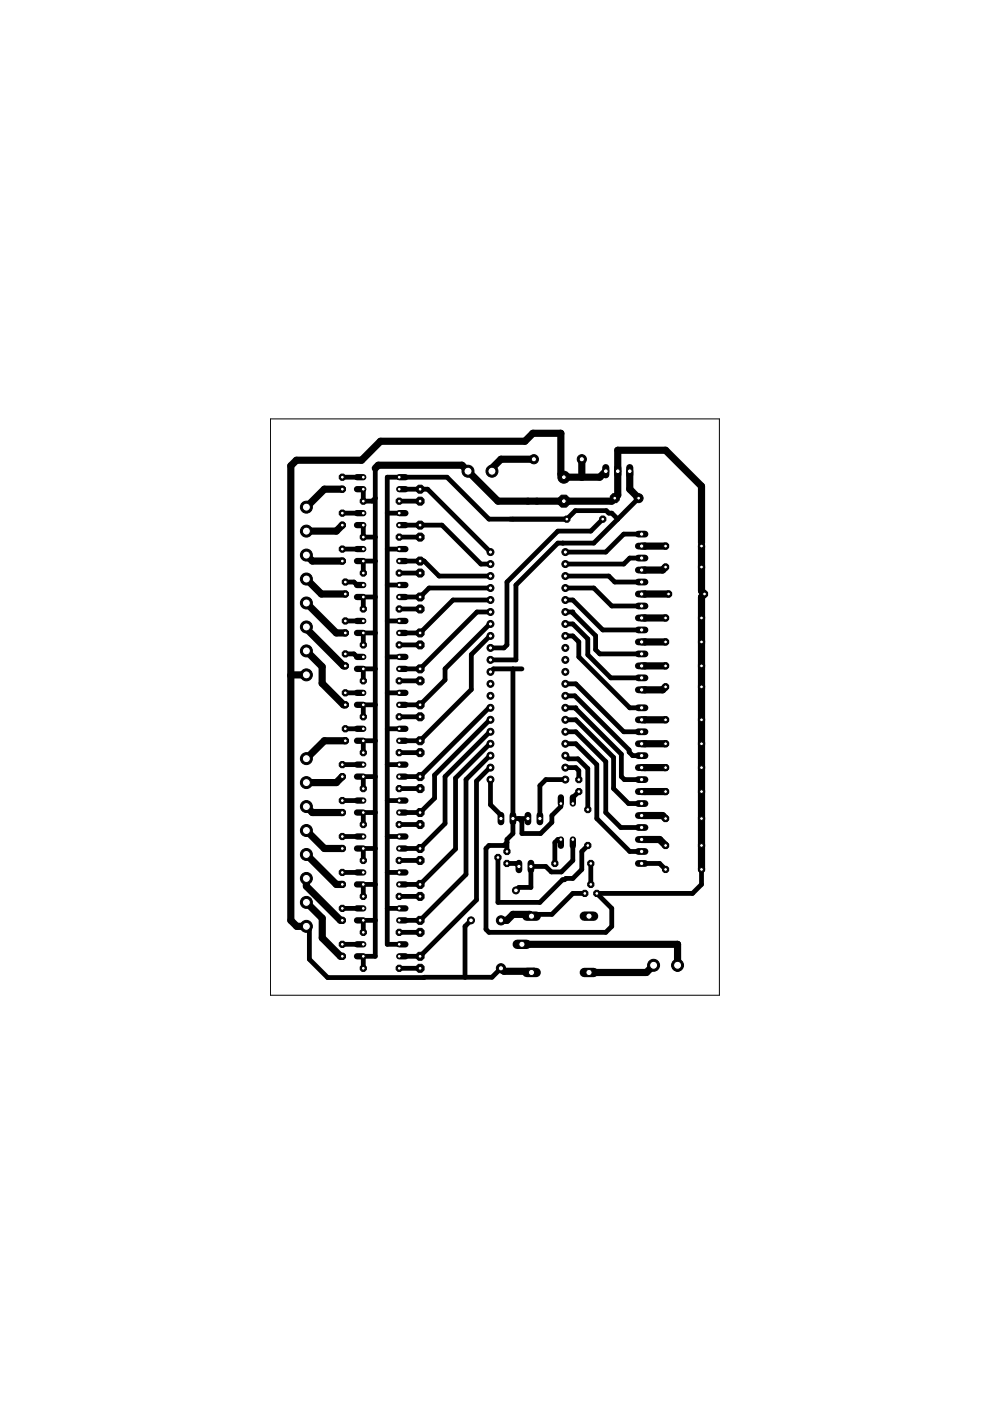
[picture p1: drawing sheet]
<svg xmlns="http://www.w3.org/2000/svg" width="210mm" height="297mm" viewBox="0 0 210 297" stroke-linecap="round" stroke-linejoin="round" font-family="sans-serif">
<g fill="none" stroke="#000" stroke-width="1">
<path d="M79.6 99.3v103.5h-2.6v2.5M72.6 101.2h4.4M72.6 108.8h4.4M72.6 116.4h4.4M77 103.7v2.6h1.9l.7-.7M77 111.3v2.6h2.6M79.6 119h-2.6v2.5M82.1 108.8h2.5M82.1 116.4h2.5M84.6 106.3h4.5M84.6 113.9h4.5M84.6 119h5.3l3.2 3.1h10.9"/>
<path d="M84.6 103.7h6.1l13.3 13.4M84.6 111.3h9.1l8.3 8.3h2M119.3 115.1v.1M127.8 110.1l-2.5 2.5h-7l-10.8 10.8v13.3l-.7 .7h-2.8M131 110.1l-1.3-1.3h-.6l-.6-.5h-6.5l-1.8 1.8h-16.5l-8.9-8.9h-12.7v99h3.2M131 110.1l-5.1 5h-7.6l-8.9 8.9v15.9h-5.4M135.4 105.6l-4.4 4.5M136 118.3h-2.5l-1.3 1.3h-12.3M136 113.2h-3.8l-3.8 3.9h-8.5M148.7 115.1v.7M73.2 138.6h1.9l.6 .7h1.3M73.2 131.7h3.8"/>
<path d="M73.2 123.4h1.9l.6 .6h1.3M79.6 126.6h-2.6v2.5M79.6 134.2h-2.6v2.5M82.1 139.3h2.5M82.1 131.7h2.5M82.1 124h2.5M84.6 121.5h4.5M84.6 129.1h4.5M84.6 136.7h4.5M104 124.7h-13l-1.9 1.9h-4.5M104 127.2h-7.9l-7 7h-4.5M104 129.8h-2.9l-12 12h-4.5"/>
<path d="M104 132.3l-9.6 9.5v2.3l-5.3 5.3h-4.5M104 134.8l-4.1 4v7.4l-10.8 10.9h-4.5M119.9 129.8h1.6v.2l4.8 4.8v3l.9 .8h8.8M119.9 122.1h9.2l1.2 1.3h5.7M119.9 124.7h6l3.8 3.8h6.3M119.9 127.2h1.6l6.3 6.4h8.2M119.9 132.3h1.6l3.1 3.2v3.3l4.9 4.9h7.2M119.9 134.8h1.6l1.2 1.3v3.2l10.8 10.8h2.5M73.2 146.9h3.8M73.2 154.5h3.8M79.6 141.8h-2.6v2.6M79.6 149.4h-2.6v2.6"/>
<path d="M79.6 157.1h-2.6v2.5M82.1 146.9h2.5M82.1 154.5h2.5M84.6 144.4h4.5M84.6 152h4.5M84.6 159.6h4.5M104 150.1h-.3l-14.6 14.6h-4.5M104 152.6l-11.9 11.7v4.9l-3 3.1h-4.5M104 155.2l-9.6 9.5v9.9l-5.3 5.3h-4.5M104 157.7l-7.4 7.3v15l-7.5 7.5h-4.5M108.8 141.8v34.9l-1.3 1.3v2.5M110.7 141.8h-6.1l-.6 .7"/>
<path d="M119.9 150.1h2.2v.2l9.6 9.6v4.8l.7 .6h3.6M119.9 152.6h2.2l8 8v6.6l3.2 3.2h3.4M119.9 155.2h2.2l6.3 6.3v10.8l3.2 3.2h4.4M119.9 145h2.2l10.1 10.2h3.8M119.9 157.7h2.2l4.4 4.4v11.4l7 7h2.5M119.9 147.5h2l11.5 11.5v.4l.7 .8h1.9M72.6 162.1h4.4M72.6 169.7h4.4M72.6 177.4h4.4M79.6 164.7h-2.6v2.5M79.6 172.3h-2.6v2.5M79.6 179.9h-2.6v2.5"/>
<path d="M82.1 162.1h2.5M82.1 169.7h2.5M82.1 177.4h2.5M84.6 167.2h4.5M84.6 174.8h4.5M104 162.8l-3 2.8v25.2l-11.9 12h-4.5M104 160.2l-5.2 5.1v20.1l-9.7 9.7h-4.5M104 165.3v5.3l2.2 2.2v.7M107.5 178.6l-.7 .7h-3.1l-.7 .6v17.1l.7 .7h24.7l1.3-1.3v-3.8l-3.2-3.2h20.3l1.9-1.9v-3.2M108.8 173.5h3.1M118.9 169.1v1.9l-1.9 1.9v1.4l-2.4 2.4h-3.9v-2.5l-.7-.7M118.9 179.3v-1.3h-.6l-.7 .6v4.5"/>
<path d="M119.9 162.8h2.2l.6 .6v1.9M119.9 160.2l.6 .7h2l2.1 2.1v8.6M119.9 165.3h-4.2l-1.2 1.3v6.9M121.5 178v4.4l-2.5 2.5h-2.1l-1.2-1.2h-3.1v4.5h-2.6l-.6 .6M122.7 167.8l-1.2 1.3v1.3M124.6 179.3l-1.2 1.2v3.8l-1.9 1.9h-1.5l-.3 .3h-.4l-4.8 4.8h-8.9v-9.5M65 196.4l.6 .6v6.4l3.9 3.9 34.8-.1 1.9-1.9M72.6 185h4.4M72.6 192.6h4.4M79.6 187.5h-2.6v2.6M79.6 195.1h-2.6v2.6M82.1 185h2.5"/>
<path d="M82.1 192.6h2.5M84.6 197.7h4.5M84.6 182.4h4.5M84.6 190.1h4.5M99.9 195.1l-1.3 1.3v10.8M107.5 183.1h1.9l.6 .6M124 189.4h-2.5l-4.5 4.5h-3.9l-.4 .3M125.3 183.1v4.4M136 183.1h3.8l1.3 1.2M72.6 200.2h4.4M84.6 205.3h4.5M143.7 204.7v.6"/>
</g>
<g fill="none" stroke="#000" stroke-width="1.5">
<path d="M79.6 99.3l.6-.7h17.8l7.6 7.7h24.1l1.3-1.3v-9.5h10.1l7.6 7.6v12M113.2 97.4h-7l-1.9 1.9v.6M123.4 97.4v3.8M128.4 99.9l-1.2 1.3h-7.7l-.6-.7v-8.6h-5.9l-1.7 1.7h-30.6l-4 4h-13.9l-1.1 1.2v96.3l1.2 1.3h2.1M133.5 99.9v3.8l1.9 1.9M65 117.7l1.2 1.3h6.4M72.6 103.7h-3.8l-3.8 3.8M72.6 111.3l-1.3 1.3h-6.3M136 115.8h5.1M148.7 115.8v9.5l.7 .6-.7 .7v57.7M65 138l3.3 3.4v3.5l4.5 4.5h.4M65 122.8l3.1 3.1h5.1"/>
<path d="M65 127.8l6.3 6.4h1.9M65 132.9v.4l7.8 7.9h.4M136 125.9h5.8M136 131h5.1M136 136.1h5.1M141.1 120.2l-.6 .7h-4.5M65 143.1h-3.2l-.1 .1M73.2 157.1h-4.4l-3.8 3.7M136 141.2h5.1M136 152.6h5.1M136 157.7h5.1M141.1 145.6l-.6 .7h-4.5"/>
<path d="M65 171l1.2 1.3h6.4M65 176.1l3.8 3.8h3.8M72.6 164.7l-1.3 1.2h-6.3M136 162.8h5.1M136 167.8h5.1M136 172.9h4.5l.6 .6M136 178h3.8l1.3 1.3M65 191.3l3.3 3.4v4.2l3.9 3.9h.4M65 181.2l6.3 6.3h1.3M65 186.2v1.7l7.2 7.2h.4M112.7 194.2l-.4-.3h-3.5l-1.3 1.2h-1.3M106.2 205.3l.6 .6h6.4l-.3 .3h-.2"/>
<path d="M110.7 200.2h33v5.1M138.6 204.7l-1.5 1.5h-12.2"/>
</g>
<circle cx="104" cy="117.1" r=".74" fill="#000" stroke="#000" stroke-width=".21"/>
<circle cx="104" cy="117.1" r=".44" fill="#fff" stroke="#000" stroke-width=".21"/>
<circle cx="104" cy="119.6" r=".74" fill="#000" stroke="#000" stroke-width=".21"/>
<circle cx="104" cy="119.6" r=".44" fill="#fff" stroke="#000" stroke-width=".21"/>
<circle cx="104" cy="122.1" r=".74" fill="#000" stroke="#000" stroke-width=".21"/>
<circle cx="104" cy="122.1" r=".44" fill="#fff" stroke="#000" stroke-width=".21"/>
<circle cx="104" cy="124.7" r=".74" fill="#000" stroke="#000" stroke-width=".21"/>
<circle cx="104" cy="124.7" r=".44" fill="#fff" stroke="#000" stroke-width=".21"/>
<circle cx="104" cy="127.2" r=".74" fill="#000" stroke="#000" stroke-width=".21"/>
<circle cx="104" cy="127.2" r=".44" fill="#fff" stroke="#000" stroke-width=".21"/>
<circle cx="104" cy="129.8" r=".74" fill="#000" stroke="#000" stroke-width=".21"/>
<circle cx="104" cy="129.8" r=".44" fill="#fff" stroke="#000" stroke-width=".21"/>
<circle cx="104" cy="132.3" r=".74" fill="#000" stroke="#000" stroke-width=".21"/>
<circle cx="104" cy="132.3" r=".44" fill="#fff" stroke="#000" stroke-width=".21"/>
<circle cx="104" cy="134.8" r=".74" fill="#000" stroke="#000" stroke-width=".21"/>
<circle cx="104" cy="134.8" r=".44" fill="#fff" stroke="#000" stroke-width=".21"/>
<circle cx="104" cy="137.4" r=".74" fill="#000" stroke="#000" stroke-width=".21"/>
<circle cx="104" cy="137.4" r=".44" fill="#fff" stroke="#000" stroke-width=".21"/>
<circle cx="104" cy="139.9" r=".74" fill="#000" stroke="#000" stroke-width=".21"/>
<circle cx="104" cy="139.9" r=".44" fill="#fff" stroke="#000" stroke-width=".21"/>
<circle cx="104" cy="142.5" r=".74" fill="#000" stroke="#000" stroke-width=".21"/>
<circle cx="104" cy="142.5" r=".44" fill="#fff" stroke="#000" stroke-width=".21"/>
<circle cx="104" cy="145" r=".74" fill="#000" stroke="#000" stroke-width=".21"/>
<circle cx="104" cy="145" r=".44" fill="#fff" stroke="#000" stroke-width=".21"/>
<circle cx="104" cy="147.5" r=".74" fill="#000" stroke="#000" stroke-width=".21"/>
<circle cx="104" cy="147.5" r=".44" fill="#fff" stroke="#000" stroke-width=".21"/>
<circle cx="104" cy="150.1" r=".74" fill="#000" stroke="#000" stroke-width=".21"/>
<circle cx="104" cy="150.1" r=".44" fill="#fff" stroke="#000" stroke-width=".21"/>
<circle cx="104" cy="152.6" r=".74" fill="#000" stroke="#000" stroke-width=".21"/>
<circle cx="104" cy="152.6" r=".44" fill="#fff" stroke="#000" stroke-width=".21"/>
<circle cx="104" cy="155.2" r=".74" fill="#000" stroke="#000" stroke-width=".21"/>
<circle cx="104" cy="155.2" r=".44" fill="#fff" stroke="#000" stroke-width=".21"/>
<circle cx="104" cy="157.7" r=".74" fill="#000" stroke="#000" stroke-width=".21"/>
<circle cx="104" cy="157.7" r=".44" fill="#fff" stroke="#000" stroke-width=".21"/>
<circle cx="104" cy="160.2" r=".74" fill="#000" stroke="#000" stroke-width=".21"/>
<circle cx="104" cy="160.2" r=".44" fill="#fff" stroke="#000" stroke-width=".21"/>
<circle cx="104" cy="162.8" r=".74" fill="#000" stroke="#000" stroke-width=".21"/>
<circle cx="104" cy="162.8" r=".44" fill="#fff" stroke="#000" stroke-width=".21"/>
<circle cx="104" cy="165.3" r=".74" fill="#000" stroke="#000" stroke-width=".21"/>
<circle cx="104" cy="165.3" r=".44" fill="#fff" stroke="#000" stroke-width=".21"/>
<circle cx="119.9" cy="165.3" r=".74" fill="#000" stroke="#000" stroke-width=".21"/>
<circle cx="119.9" cy="165.3" r=".44" fill="#fff" stroke="#000" stroke-width=".21"/>
<circle cx="119.9" cy="162.8" r=".74" fill="#000" stroke="#000" stroke-width=".21"/>
<circle cx="119.9" cy="162.8" r=".44" fill="#fff" stroke="#000" stroke-width=".21"/>
<circle cx="119.9" cy="160.2" r=".74" fill="#000" stroke="#000" stroke-width=".21"/>
<circle cx="119.9" cy="160.2" r=".44" fill="#fff" stroke="#000" stroke-width=".21"/>
<circle cx="119.9" cy="157.7" r=".74" fill="#000" stroke="#000" stroke-width=".21"/>
<circle cx="119.9" cy="157.7" r=".44" fill="#fff" stroke="#000" stroke-width=".21"/>
<circle cx="119.9" cy="155.2" r=".74" fill="#000" stroke="#000" stroke-width=".21"/>
<circle cx="119.9" cy="155.2" r=".44" fill="#fff" stroke="#000" stroke-width=".21"/>
<circle cx="119.9" cy="152.6" r=".74" fill="#000" stroke="#000" stroke-width=".21"/>
<circle cx="119.9" cy="152.6" r=".44" fill="#fff" stroke="#000" stroke-width=".21"/>
<circle cx="119.9" cy="150.1" r=".74" fill="#000" stroke="#000" stroke-width=".21"/>
<circle cx="119.9" cy="150.1" r=".44" fill="#fff" stroke="#000" stroke-width=".21"/>
<circle cx="119.9" cy="147.5" r=".74" fill="#000" stroke="#000" stroke-width=".21"/>
<circle cx="119.9" cy="147.5" r=".44" fill="#fff" stroke="#000" stroke-width=".21"/>
<circle cx="119.9" cy="145" r=".74" fill="#000" stroke="#000" stroke-width=".21"/>
<circle cx="119.9" cy="145" r=".44" fill="#fff" stroke="#000" stroke-width=".21"/>
<circle cx="119.9" cy="142.5" r=".74" fill="#000" stroke="#000" stroke-width=".21"/>
<circle cx="119.9" cy="142.5" r=".44" fill="#fff" stroke="#000" stroke-width=".21"/>
<circle cx="119.9" cy="139.9" r=".74" fill="#000" stroke="#000" stroke-width=".21"/>
<circle cx="119.9" cy="139.9" r=".44" fill="#fff" stroke="#000" stroke-width=".21"/>
<circle cx="119.9" cy="137.4" r=".74" fill="#000" stroke="#000" stroke-width=".21"/>
<circle cx="119.9" cy="137.4" r=".44" fill="#fff" stroke="#000" stroke-width=".21"/>
<circle cx="119.9" cy="134.8" r=".74" fill="#000" stroke="#000" stroke-width=".21"/>
<circle cx="119.9" cy="134.8" r=".44" fill="#fff" stroke="#000" stroke-width=".21"/>
<circle cx="119.9" cy="132.3" r=".74" fill="#000" stroke="#000" stroke-width=".21"/>
<circle cx="119.9" cy="132.3" r=".44" fill="#fff" stroke="#000" stroke-width=".21"/>
<circle cx="119.9" cy="129.8" r=".74" fill="#000" stroke="#000" stroke-width=".21"/>
<circle cx="119.9" cy="129.8" r=".44" fill="#fff" stroke="#000" stroke-width=".21"/>
<circle cx="119.9" cy="127.2" r=".74" fill="#000" stroke="#000" stroke-width=".21"/>
<circle cx="119.9" cy="127.2" r=".44" fill="#fff" stroke="#000" stroke-width=".21"/>
<circle cx="119.9" cy="124.7" r=".74" fill="#000" stroke="#000" stroke-width=".21"/>
<circle cx="119.9" cy="124.7" r=".44" fill="#fff" stroke="#000" stroke-width=".21"/>
<circle cx="119.9" cy="122.1" r=".74" fill="#000" stroke="#000" stroke-width=".21"/>
<circle cx="119.9" cy="122.1" r=".44" fill="#fff" stroke="#000" stroke-width=".21"/>
<circle cx="119.9" cy="119.6" r=".74" fill="#000" stroke="#000" stroke-width=".21"/>
<circle cx="119.9" cy="119.6" r=".44" fill="#fff" stroke="#000" stroke-width=".21"/>
<circle cx="119.9" cy="117.1" r=".74" fill="#000" stroke="#000" stroke-width=".21"/>
<circle cx="119.9" cy="117.1" r=".44" fill="#fff" stroke="#000" stroke-width=".21"/>
<path d="M75.7 101.2h1.3" fill="none" stroke="#000" stroke-width="1.3"/>
<circle cx="77" cy="101.2" r=".4" fill="#fff" stroke="#000" stroke-width=".21"/>
<path d="M75.7 103.7h1.3" fill="none" stroke="#000" stroke-width="1.3"/>
<circle cx="77" cy="103.7" r=".4" fill="#fff" stroke="#000" stroke-width=".21"/>
<path d="M84.6 103.7h1.4" fill="none" stroke="#000" stroke-width="1.3"/>
<circle cx="84.6" cy="103.7" r=".4" fill="#fff" stroke="#000" stroke-width=".21"/>
<path d="M84.6 101.2h1.4" fill="none" stroke="#000" stroke-width="1.3"/>
<circle cx="84.6" cy="101.2" r=".4" fill="#fff" stroke="#000" stroke-width=".21"/>
<circle cx="99.2" cy="99.9" r="1.27" fill="#000" stroke="#000" stroke-width=".21"/>
<circle cx="99.2" cy="99.9" r=".85" fill="#fff" stroke="#000" stroke-width=".21"/>
<circle cx="104.3" cy="99.9" r="1.27" fill="#000" stroke="#000" stroke-width=".21"/>
<circle cx="104.3" cy="99.9" r=".85" fill="#fff" stroke="#000" stroke-width=".21"/>
<circle cx="72.6" cy="103.7" r=".71" fill="#000" stroke="#000" stroke-width=".21"/>
<circle cx="72.6" cy="103.7" r=".4" fill="#fff" stroke="#000" stroke-width=".21"/>
<circle cx="72.6" cy="101.2" r=".71" fill="#000" stroke="#000" stroke-width=".21"/>
<circle cx="72.6" cy="101.2" r=".4" fill="#fff" stroke="#000" stroke-width=".21"/>
<circle cx="77" cy="106.3" r=".71" fill="#000" stroke="#000" stroke-width=".21"/>
<circle cx="77" cy="106.3" r=".4" fill="#fff" stroke="#000" stroke-width=".21"/>
<circle cx="84.6" cy="106.3" r=".71" fill="#000" stroke="#000" stroke-width=".21"/>
<circle cx="84.6" cy="106.3" r=".4" fill="#fff" stroke="#000" stroke-width=".21"/>
<circle cx="89.1" cy="103.7" r=".92" fill="#000" stroke="#000" stroke-width=".21"/>
<circle cx="89.1" cy="103.7" r=".4" fill="#fff" stroke="#000" stroke-width=".21"/>
<circle cx="89.1" cy="106.3" r=".92" fill="#000" stroke="#000" stroke-width=".21"/>
<circle cx="89.1" cy="106.3" r=".4" fill="#fff" stroke="#000" stroke-width=".21"/>
<path d="M75.7 108.8h1.3" fill="none" stroke="#000" stroke-width="1.3"/>
<circle cx="77" cy="108.8" r=".4" fill="#fff" stroke="#000" stroke-width=".21"/>
<path d="M75.7 111.3h1.3" fill="none" stroke="#000" stroke-width="1.3"/>
<circle cx="77" cy="111.3" r=".4" fill="#fff" stroke="#000" stroke-width=".21"/>
<path d="M84.6 111.3h1.4" fill="none" stroke="#000" stroke-width="1.3"/>
<circle cx="84.6" cy="111.3" r=".4" fill="#fff" stroke="#000" stroke-width=".21"/>
<path d="M84.6 108.8h1.4" fill="none" stroke="#000" stroke-width="1.3"/>
<circle cx="84.6" cy="108.8" r=".4" fill="#fff" stroke="#000" stroke-width=".21"/>
<circle cx="72.6" cy="111.3" r=".71" fill="#000" stroke="#000" stroke-width=".21"/>
<circle cx="72.6" cy="111.3" r=".4" fill="#fff" stroke="#000" stroke-width=".21"/>
<circle cx="72.6" cy="108.8" r=".71" fill="#000" stroke="#000" stroke-width=".21"/>
<circle cx="72.6" cy="108.8" r=".4" fill="#fff" stroke="#000" stroke-width=".21"/>
<circle cx="77" cy="113.9" r=".71" fill="#000" stroke="#000" stroke-width=".21"/>
<circle cx="77" cy="113.9" r=".4" fill="#fff" stroke="#000" stroke-width=".21"/>
<circle cx="84.6" cy="113.9" r=".71" fill="#000" stroke="#000" stroke-width=".21"/>
<circle cx="84.6" cy="113.9" r=".4" fill="#fff" stroke="#000" stroke-width=".21"/>
<circle cx="89.1" cy="111.3" r=".92" fill="#000" stroke="#000" stroke-width=".21"/>
<circle cx="89.1" cy="111.3" r=".4" fill="#fff" stroke="#000" stroke-width=".21"/>
<circle cx="89.1" cy="113.9" r=".92" fill="#000" stroke="#000" stroke-width=".21"/>
<circle cx="89.1" cy="113.9" r=".4" fill="#fff" stroke="#000" stroke-width=".21"/>
<path d="M75.7 116.4h1.3" fill="none" stroke="#000" stroke-width="1.3"/>
<circle cx="77" cy="116.4" r=".4" fill="#fff" stroke="#000" stroke-width=".21"/>
<path d="M75.7 119h1.3" fill="none" stroke="#000" stroke-width="1.3"/>
<circle cx="77" cy="119" r=".4" fill="#fff" stroke="#000" stroke-width=".21"/>
<path d="M84.6 119h1.4" fill="none" stroke="#000" stroke-width="1.3"/>
<circle cx="84.6" cy="119" r=".4" fill="#fff" stroke="#000" stroke-width=".21"/>
<path d="M84.6 116.4h1.4" fill="none" stroke="#000" stroke-width="1.3"/>
<circle cx="84.6" cy="116.4" r=".4" fill="#fff" stroke="#000" stroke-width=".21"/>
<circle cx="72.6" cy="119" r=".71" fill="#000" stroke="#000" stroke-width=".21"/>
<circle cx="72.6" cy="119" r=".4" fill="#fff" stroke="#000" stroke-width=".21"/>
<circle cx="72.6" cy="116.4" r=".71" fill="#000" stroke="#000" stroke-width=".21"/>
<circle cx="72.6" cy="116.4" r=".4" fill="#fff" stroke="#000" stroke-width=".21"/>
<circle cx="77" cy="121.5" r=".71" fill="#000" stroke="#000" stroke-width=".21"/>
<circle cx="77" cy="121.5" r=".4" fill="#fff" stroke="#000" stroke-width=".21"/>
<circle cx="84.6" cy="121.5" r=".71" fill="#000" stroke="#000" stroke-width=".21"/>
<circle cx="84.6" cy="121.5" r=".4" fill="#fff" stroke="#000" stroke-width=".21"/>
<circle cx="89.1" cy="119" r=".92" fill="#000" stroke="#000" stroke-width=".21"/>
<circle cx="89.1" cy="119" r=".4" fill="#fff" stroke="#000" stroke-width=".21"/>
<circle cx="89.1" cy="121.5" r=".92" fill="#000" stroke="#000" stroke-width=".21"/>
<circle cx="89.1" cy="121.5" r=".4" fill="#fff" stroke="#000" stroke-width=".21"/>
<path d="M75.7 124h1.3" fill="none" stroke="#000" stroke-width="1.3"/>
<circle cx="77" cy="124" r=".4" fill="#fff" stroke="#000" stroke-width=".21"/>
<path d="M75.7 126.6h1.3" fill="none" stroke="#000" stroke-width="1.3"/>
<circle cx="77" cy="126.6" r=".4" fill="#fff" stroke="#000" stroke-width=".21"/>
<path d="M84.6 126.6h1.4" fill="none" stroke="#000" stroke-width="1.3"/>
<circle cx="84.6" cy="126.6" r=".4" fill="#fff" stroke="#000" stroke-width=".21"/>
<path d="M84.6 124h1.4" fill="none" stroke="#000" stroke-width="1.3"/>
<circle cx="84.6" cy="124" r=".4" fill="#fff" stroke="#000" stroke-width=".21"/>
<circle cx="73.2" cy="125.9" r=".71" fill="#000" stroke="#000" stroke-width=".21"/>
<circle cx="73.2" cy="125.9" r=".4" fill="#fff" stroke="#000" stroke-width=".21"/>
<circle cx="73.2" cy="123.4" r=".71" fill="#000" stroke="#000" stroke-width=".21"/>
<circle cx="73.2" cy="123.4" r=".4" fill="#fff" stroke="#000" stroke-width=".21"/>
<circle cx="77" cy="129.1" r=".71" fill="#000" stroke="#000" stroke-width=".21"/>
<circle cx="77" cy="129.1" r=".4" fill="#fff" stroke="#000" stroke-width=".21"/>
<circle cx="84.6" cy="129.1" r=".71" fill="#000" stroke="#000" stroke-width=".21"/>
<circle cx="84.6" cy="129.1" r=".4" fill="#fff" stroke="#000" stroke-width=".21"/>
<circle cx="89.1" cy="126.6" r=".92" fill="#000" stroke="#000" stroke-width=".21"/>
<circle cx="89.1" cy="126.6" r=".4" fill="#fff" stroke="#000" stroke-width=".21"/>
<circle cx="89.1" cy="129.1" r=".92" fill="#000" stroke="#000" stroke-width=".21"/>
<circle cx="89.1" cy="129.1" r=".4" fill="#fff" stroke="#000" stroke-width=".21"/>
<path d="M75.7 131.7h1.3" fill="none" stroke="#000" stroke-width="1.3"/>
<circle cx="77" cy="131.7" r=".4" fill="#fff" stroke="#000" stroke-width=".21"/>
<path d="M75.7 134.2h1.3" fill="none" stroke="#000" stroke-width="1.3"/>
<circle cx="77" cy="134.2" r=".4" fill="#fff" stroke="#000" stroke-width=".21"/>
<path d="M84.6 134.2h1.4" fill="none" stroke="#000" stroke-width="1.3"/>
<circle cx="84.6" cy="134.2" r=".4" fill="#fff" stroke="#000" stroke-width=".21"/>
<path d="M84.6 131.7h1.4" fill="none" stroke="#000" stroke-width="1.3"/>
<circle cx="84.6" cy="131.7" r=".4" fill="#fff" stroke="#000" stroke-width=".21"/>
<circle cx="73.2" cy="134.2" r=".71" fill="#000" stroke="#000" stroke-width=".21"/>
<circle cx="73.2" cy="134.2" r=".4" fill="#fff" stroke="#000" stroke-width=".21"/>
<circle cx="73.2" cy="131.7" r=".71" fill="#000" stroke="#000" stroke-width=".21"/>
<circle cx="73.2" cy="131.7" r=".4" fill="#fff" stroke="#000" stroke-width=".21"/>
<circle cx="77" cy="136.7" r=".71" fill="#000" stroke="#000" stroke-width=".21"/>
<circle cx="77" cy="136.7" r=".4" fill="#fff" stroke="#000" stroke-width=".21"/>
<circle cx="84.6" cy="136.7" r=".71" fill="#000" stroke="#000" stroke-width=".21"/>
<circle cx="84.6" cy="136.7" r=".4" fill="#fff" stroke="#000" stroke-width=".21"/>
<circle cx="89.1" cy="134.2" r=".92" fill="#000" stroke="#000" stroke-width=".21"/>
<circle cx="89.1" cy="134.2" r=".4" fill="#fff" stroke="#000" stroke-width=".21"/>
<circle cx="89.1" cy="136.7" r=".92" fill="#000" stroke="#000" stroke-width=".21"/>
<circle cx="89.1" cy="136.7" r=".4" fill="#fff" stroke="#000" stroke-width=".21"/>
<path d="M75.7 139.3h1.3" fill="none" stroke="#000" stroke-width="1.3"/>
<circle cx="77" cy="139.3" r=".4" fill="#fff" stroke="#000" stroke-width=".21"/>
<path d="M75.7 141.8h1.3" fill="none" stroke="#000" stroke-width="1.3"/>
<circle cx="77" cy="141.8" r=".4" fill="#fff" stroke="#000" stroke-width=".21"/>
<path d="M84.6 141.8h1.4" fill="none" stroke="#000" stroke-width="1.3"/>
<circle cx="84.6" cy="141.8" r=".4" fill="#fff" stroke="#000" stroke-width=".21"/>
<path d="M84.6 139.3h1.4" fill="none" stroke="#000" stroke-width="1.3"/>
<circle cx="84.6" cy="139.3" r=".4" fill="#fff" stroke="#000" stroke-width=".21"/>
<circle cx="73.2" cy="141.2" r=".71" fill="#000" stroke="#000" stroke-width=".21"/>
<circle cx="73.2" cy="141.2" r=".4" fill="#fff" stroke="#000" stroke-width=".21"/>
<circle cx="73.2" cy="138.6" r=".71" fill="#000" stroke="#000" stroke-width=".21"/>
<circle cx="73.2" cy="138.6" r=".4" fill="#fff" stroke="#000" stroke-width=".21"/>
<circle cx="77" cy="144.4" r=".71" fill="#000" stroke="#000" stroke-width=".21"/>
<circle cx="77" cy="144.4" r=".4" fill="#fff" stroke="#000" stroke-width=".21"/>
<circle cx="84.6" cy="144.4" r=".71" fill="#000" stroke="#000" stroke-width=".21"/>
<circle cx="84.6" cy="144.4" r=".4" fill="#fff" stroke="#000" stroke-width=".21"/>
<circle cx="89.1" cy="141.8" r=".92" fill="#000" stroke="#000" stroke-width=".21"/>
<circle cx="89.1" cy="141.8" r=".4" fill="#fff" stroke="#000" stroke-width=".21"/>
<circle cx="89.1" cy="144.4" r=".92" fill="#000" stroke="#000" stroke-width=".21"/>
<circle cx="89.1" cy="144.4" r=".4" fill="#fff" stroke="#000" stroke-width=".21"/>
<path d="M75.7 146.9h1.3" fill="none" stroke="#000" stroke-width="1.3"/>
<circle cx="77" cy="146.9" r=".4" fill="#fff" stroke="#000" stroke-width=".21"/>
<path d="M75.7 149.4h1.3" fill="none" stroke="#000" stroke-width="1.3"/>
<circle cx="77" cy="149.4" r=".4" fill="#fff" stroke="#000" stroke-width=".21"/>
<path d="M84.6 149.4h1.4" fill="none" stroke="#000" stroke-width="1.3"/>
<circle cx="84.6" cy="149.4" r=".4" fill="#fff" stroke="#000" stroke-width=".21"/>
<path d="M84.6 146.9h1.4" fill="none" stroke="#000" stroke-width="1.3"/>
<circle cx="84.6" cy="146.9" r=".4" fill="#fff" stroke="#000" stroke-width=".21"/>
<circle cx="73.2" cy="149.4" r=".71" fill="#000" stroke="#000" stroke-width=".21"/>
<circle cx="73.2" cy="149.4" r=".4" fill="#fff" stroke="#000" stroke-width=".21"/>
<circle cx="73.2" cy="146.9" r=".71" fill="#000" stroke="#000" stroke-width=".21"/>
<circle cx="73.2" cy="146.9" r=".4" fill="#fff" stroke="#000" stroke-width=".21"/>
<circle cx="77" cy="152" r=".71" fill="#000" stroke="#000" stroke-width=".21"/>
<circle cx="77" cy="152" r=".4" fill="#fff" stroke="#000" stroke-width=".21"/>
<circle cx="84.6" cy="152" r=".71" fill="#000" stroke="#000" stroke-width=".21"/>
<circle cx="84.6" cy="152" r=".4" fill="#fff" stroke="#000" stroke-width=".21"/>
<circle cx="89.1" cy="149.4" r=".92" fill="#000" stroke="#000" stroke-width=".21"/>
<circle cx="89.1" cy="149.4" r=".4" fill="#fff" stroke="#000" stroke-width=".21"/>
<circle cx="89.1" cy="152" r=".92" fill="#000" stroke="#000" stroke-width=".21"/>
<circle cx="89.1" cy="152" r=".4" fill="#fff" stroke="#000" stroke-width=".21"/>
<path d="M75.7 154.5h1.3" fill="none" stroke="#000" stroke-width="1.3"/>
<circle cx="77" cy="154.5" r=".4" fill="#fff" stroke="#000" stroke-width=".21"/>
<path d="M75.7 157.1h1.3" fill="none" stroke="#000" stroke-width="1.3"/>
<circle cx="77" cy="157.1" r=".4" fill="#fff" stroke="#000" stroke-width=".21"/>
<path d="M84.6 157.1h1.4" fill="none" stroke="#000" stroke-width="1.3"/>
<circle cx="84.6" cy="157.1" r=".4" fill="#fff" stroke="#000" stroke-width=".21"/>
<path d="M84.6 154.5h1.4" fill="none" stroke="#000" stroke-width="1.3"/>
<circle cx="84.6" cy="154.5" r=".4" fill="#fff" stroke="#000" stroke-width=".21"/>
<circle cx="73.2" cy="157.1" r=".71" fill="#000" stroke="#000" stroke-width=".21"/>
<circle cx="73.2" cy="157.1" r=".4" fill="#fff" stroke="#000" stroke-width=".21"/>
<circle cx="73.2" cy="154.5" r=".71" fill="#000" stroke="#000" stroke-width=".21"/>
<circle cx="73.2" cy="154.5" r=".4" fill="#fff" stroke="#000" stroke-width=".21"/>
<circle cx="77" cy="159.6" r=".71" fill="#000" stroke="#000" stroke-width=".21"/>
<circle cx="77" cy="159.6" r=".4" fill="#fff" stroke="#000" stroke-width=".21"/>
<circle cx="84.6" cy="159.6" r=".71" fill="#000" stroke="#000" stroke-width=".21"/>
<circle cx="84.6" cy="159.6" r=".4" fill="#fff" stroke="#000" stroke-width=".21"/>
<circle cx="89.1" cy="157.1" r=".92" fill="#000" stroke="#000" stroke-width=".21"/>
<circle cx="89.1" cy="157.1" r=".4" fill="#fff" stroke="#000" stroke-width=".21"/>
<circle cx="89.1" cy="159.6" r=".92" fill="#000" stroke="#000" stroke-width=".21"/>
<circle cx="89.1" cy="159.6" r=".4" fill="#fff" stroke="#000" stroke-width=".21"/>
<path d="M75.7 162.1h1.3" fill="none" stroke="#000" stroke-width="1.3"/>
<circle cx="77" cy="162.1" r=".4" fill="#fff" stroke="#000" stroke-width=".21"/>
<path d="M75.7 164.7h1.3" fill="none" stroke="#000" stroke-width="1.3"/>
<circle cx="77" cy="164.7" r=".4" fill="#fff" stroke="#000" stroke-width=".21"/>
<path d="M84.6 164.7h1.4" fill="none" stroke="#000" stroke-width="1.3"/>
<circle cx="84.6" cy="164.7" r=".4" fill="#fff" stroke="#000" stroke-width=".21"/>
<path d="M84.6 162.1h1.4" fill="none" stroke="#000" stroke-width="1.3"/>
<circle cx="84.6" cy="162.1" r=".4" fill="#fff" stroke="#000" stroke-width=".21"/>
<circle cx="72.6" cy="164.7" r=".71" fill="#000" stroke="#000" stroke-width=".21"/>
<circle cx="72.6" cy="164.7" r=".4" fill="#fff" stroke="#000" stroke-width=".21"/>
<circle cx="72.6" cy="162.1" r=".71" fill="#000" stroke="#000" stroke-width=".21"/>
<circle cx="72.6" cy="162.1" r=".4" fill="#fff" stroke="#000" stroke-width=".21"/>
<circle cx="77" cy="167.2" r=".71" fill="#000" stroke="#000" stroke-width=".21"/>
<circle cx="77" cy="167.2" r=".4" fill="#fff" stroke="#000" stroke-width=".21"/>
<circle cx="84.6" cy="167.2" r=".71" fill="#000" stroke="#000" stroke-width=".21"/>
<circle cx="84.6" cy="167.2" r=".4" fill="#fff" stroke="#000" stroke-width=".21"/>
<circle cx="89.1" cy="164.7" r=".92" fill="#000" stroke="#000" stroke-width=".21"/>
<circle cx="89.1" cy="164.7" r=".4" fill="#fff" stroke="#000" stroke-width=".21"/>
<circle cx="89.1" cy="167.2" r=".92" fill="#000" stroke="#000" stroke-width=".21"/>
<circle cx="89.1" cy="167.2" r=".4" fill="#fff" stroke="#000" stroke-width=".21"/>
<path d="M75.7 169.7h1.3" fill="none" stroke="#000" stroke-width="1.3"/>
<circle cx="77" cy="169.7" r=".4" fill="#fff" stroke="#000" stroke-width=".21"/>
<path d="M75.7 172.3h1.3" fill="none" stroke="#000" stroke-width="1.3"/>
<circle cx="77" cy="172.3" r=".4" fill="#fff" stroke="#000" stroke-width=".21"/>
<path d="M84.6 172.3h1.4" fill="none" stroke="#000" stroke-width="1.3"/>
<circle cx="84.6" cy="172.3" r=".4" fill="#fff" stroke="#000" stroke-width=".21"/>
<path d="M84.6 169.7h1.4" fill="none" stroke="#000" stroke-width="1.3"/>
<circle cx="84.6" cy="169.7" r=".4" fill="#fff" stroke="#000" stroke-width=".21"/>
<circle cx="72.6" cy="172.3" r=".71" fill="#000" stroke="#000" stroke-width=".21"/>
<circle cx="72.6" cy="172.3" r=".4" fill="#fff" stroke="#000" stroke-width=".21"/>
<circle cx="72.6" cy="169.7" r=".71" fill="#000" stroke="#000" stroke-width=".21"/>
<circle cx="72.6" cy="169.7" r=".4" fill="#fff" stroke="#000" stroke-width=".21"/>
<circle cx="77" cy="174.8" r=".71" fill="#000" stroke="#000" stroke-width=".21"/>
<circle cx="77" cy="174.8" r=".4" fill="#fff" stroke="#000" stroke-width=".21"/>
<circle cx="84.6" cy="174.8" r=".71" fill="#000" stroke="#000" stroke-width=".21"/>
<circle cx="84.6" cy="174.8" r=".4" fill="#fff" stroke="#000" stroke-width=".21"/>
<circle cx="89.1" cy="172.3" r=".92" fill="#000" stroke="#000" stroke-width=".21"/>
<circle cx="89.1" cy="172.3" r=".4" fill="#fff" stroke="#000" stroke-width=".21"/>
<circle cx="89.1" cy="174.8" r=".92" fill="#000" stroke="#000" stroke-width=".21"/>
<circle cx="89.1" cy="174.8" r=".4" fill="#fff" stroke="#000" stroke-width=".21"/>
<path d="M75.7 177.4h1.3" fill="none" stroke="#000" stroke-width="1.3"/>
<circle cx="77" cy="177.4" r=".4" fill="#fff" stroke="#000" stroke-width=".21"/>
<path d="M75.7 179.9h1.3" fill="none" stroke="#000" stroke-width="1.3"/>
<circle cx="77" cy="179.9" r=".4" fill="#fff" stroke="#000" stroke-width=".21"/>
<path d="M84.6 179.9h1.4" fill="none" stroke="#000" stroke-width="1.3"/>
<circle cx="84.6" cy="179.9" r=".4" fill="#fff" stroke="#000" stroke-width=".21"/>
<path d="M84.6 177.4h1.4" fill="none" stroke="#000" stroke-width="1.3"/>
<circle cx="84.6" cy="177.4" r=".4" fill="#fff" stroke="#000" stroke-width=".21"/>
<circle cx="72.6" cy="179.9" r=".71" fill="#000" stroke="#000" stroke-width=".21"/>
<circle cx="72.6" cy="179.9" r=".4" fill="#fff" stroke="#000" stroke-width=".21"/>
<circle cx="72.6" cy="177.4" r=".71" fill="#000" stroke="#000" stroke-width=".21"/>
<circle cx="72.6" cy="177.4" r=".4" fill="#fff" stroke="#000" stroke-width=".21"/>
<circle cx="77" cy="182.4" r=".71" fill="#000" stroke="#000" stroke-width=".21"/>
<circle cx="77" cy="182.4" r=".4" fill="#fff" stroke="#000" stroke-width=".21"/>
<circle cx="84.6" cy="182.4" r=".71" fill="#000" stroke="#000" stroke-width=".21"/>
<circle cx="84.6" cy="182.4" r=".4" fill="#fff" stroke="#000" stroke-width=".21"/>
<circle cx="89.1" cy="179.9" r=".92" fill="#000" stroke="#000" stroke-width=".21"/>
<circle cx="89.1" cy="179.9" r=".4" fill="#fff" stroke="#000" stroke-width=".21"/>
<circle cx="89.1" cy="182.4" r=".92" fill="#000" stroke="#000" stroke-width=".21"/>
<circle cx="89.1" cy="182.4" r=".4" fill="#fff" stroke="#000" stroke-width=".21"/>
<path d="M75.7 185h1.3" fill="none" stroke="#000" stroke-width="1.3"/>
<circle cx="77" cy="185" r=".4" fill="#fff" stroke="#000" stroke-width=".21"/>
<path d="M75.7 187.5h1.3" fill="none" stroke="#000" stroke-width="1.3"/>
<circle cx="77" cy="187.5" r=".4" fill="#fff" stroke="#000" stroke-width=".21"/>
<path d="M84.6 187.5h1.4" fill="none" stroke="#000" stroke-width="1.3"/>
<circle cx="84.6" cy="187.5" r=".4" fill="#fff" stroke="#000" stroke-width=".21"/>
<path d="M84.6 185h1.4" fill="none" stroke="#000" stroke-width="1.3"/>
<circle cx="84.6" cy="185" r=".4" fill="#fff" stroke="#000" stroke-width=".21"/>
<circle cx="72.6" cy="187.5" r=".71" fill="#000" stroke="#000" stroke-width=".21"/>
<circle cx="72.6" cy="187.5" r=".4" fill="#fff" stroke="#000" stroke-width=".21"/>
<circle cx="72.6" cy="185" r=".71" fill="#000" stroke="#000" stroke-width=".21"/>
<circle cx="72.6" cy="185" r=".4" fill="#fff" stroke="#000" stroke-width=".21"/>
<circle cx="77" cy="190.1" r=".71" fill="#000" stroke="#000" stroke-width=".21"/>
<circle cx="77" cy="190.1" r=".4" fill="#fff" stroke="#000" stroke-width=".21"/>
<circle cx="84.6" cy="190.1" r=".71" fill="#000" stroke="#000" stroke-width=".21"/>
<circle cx="84.6" cy="190.1" r=".4" fill="#fff" stroke="#000" stroke-width=".21"/>
<circle cx="89.1" cy="187.5" r=".92" fill="#000" stroke="#000" stroke-width=".21"/>
<circle cx="89.1" cy="187.5" r=".4" fill="#fff" stroke="#000" stroke-width=".21"/>
<circle cx="89.1" cy="190.1" r=".92" fill="#000" stroke="#000" stroke-width=".21"/>
<circle cx="89.1" cy="190.1" r=".4" fill="#fff" stroke="#000" stroke-width=".21"/>
<path d="M75.7 192.6h1.3" fill="none" stroke="#000" stroke-width="1.3"/>
<circle cx="77" cy="192.6" r=".4" fill="#fff" stroke="#000" stroke-width=".21"/>
<path d="M75.7 195.1h1.3" fill="none" stroke="#000" stroke-width="1.3"/>
<circle cx="77" cy="195.1" r=".4" fill="#fff" stroke="#000" stroke-width=".21"/>
<path d="M84.6 195.1h1.4" fill="none" stroke="#000" stroke-width="1.3"/>
<circle cx="84.6" cy="195.1" r=".4" fill="#fff" stroke="#000" stroke-width=".21"/>
<path d="M84.6 192.6h1.4" fill="none" stroke="#000" stroke-width="1.3"/>
<circle cx="84.6" cy="192.6" r=".4" fill="#fff" stroke="#000" stroke-width=".21"/>
<circle cx="72.6" cy="195.1" r=".71" fill="#000" stroke="#000" stroke-width=".21"/>
<circle cx="72.6" cy="195.1" r=".4" fill="#fff" stroke="#000" stroke-width=".21"/>
<circle cx="72.6" cy="192.6" r=".71" fill="#000" stroke="#000" stroke-width=".21"/>
<circle cx="72.6" cy="192.6" r=".4" fill="#fff" stroke="#000" stroke-width=".21"/>
<circle cx="77" cy="197.7" r=".71" fill="#000" stroke="#000" stroke-width=".21"/>
<circle cx="77" cy="197.7" r=".4" fill="#fff" stroke="#000" stroke-width=".21"/>
<circle cx="84.6" cy="197.7" r=".71" fill="#000" stroke="#000" stroke-width=".21"/>
<circle cx="84.6" cy="197.7" r=".4" fill="#fff" stroke="#000" stroke-width=".21"/>
<circle cx="89.1" cy="195.1" r=".92" fill="#000" stroke="#000" stroke-width=".21"/>
<circle cx="89.1" cy="195.1" r=".4" fill="#fff" stroke="#000" stroke-width=".21"/>
<circle cx="89.1" cy="197.7" r=".92" fill="#000" stroke="#000" stroke-width=".21"/>
<circle cx="89.1" cy="197.7" r=".4" fill="#fff" stroke="#000" stroke-width=".21"/>
<path d="M75.7 200.2h1.3" fill="none" stroke="#000" stroke-width="1.3"/>
<circle cx="77" cy="200.2" r=".4" fill="#fff" stroke="#000" stroke-width=".21"/>
<path d="M75.7 202.8h1.3" fill="none" stroke="#000" stroke-width="1.3"/>
<circle cx="77" cy="202.8" r=".4" fill="#fff" stroke="#000" stroke-width=".21"/>
<path d="M84.6 202.8h1.4" fill="none" stroke="#000" stroke-width="1.3"/>
<circle cx="84.6" cy="202.8" r=".4" fill="#fff" stroke="#000" stroke-width=".21"/>
<path d="M84.6 200.2h1.4" fill="none" stroke="#000" stroke-width="1.3"/>
<circle cx="84.6" cy="200.2" r=".4" fill="#fff" stroke="#000" stroke-width=".21"/>
<circle cx="72.6" cy="202.8" r=".71" fill="#000" stroke="#000" stroke-width=".21"/>
<circle cx="72.6" cy="202.8" r=".4" fill="#fff" stroke="#000" stroke-width=".21"/>
<circle cx="72.6" cy="200.2" r=".71" fill="#000" stroke="#000" stroke-width=".21"/>
<circle cx="72.6" cy="200.2" r=".4" fill="#fff" stroke="#000" stroke-width=".21"/>
<circle cx="77" cy="205.3" r=".71" fill="#000" stroke="#000" stroke-width=".21"/>
<circle cx="77" cy="205.3" r=".4" fill="#fff" stroke="#000" stroke-width=".21"/>
<circle cx="84.6" cy="205.3" r=".71" fill="#000" stroke="#000" stroke-width=".21"/>
<circle cx="84.6" cy="205.3" r=".4" fill="#fff" stroke="#000" stroke-width=".21"/>
<circle cx="89.1" cy="202.8" r=".92" fill="#000" stroke="#000" stroke-width=".21"/>
<circle cx="89.1" cy="202.8" r=".4" fill="#fff" stroke="#000" stroke-width=".21"/>
<circle cx="89.1" cy="205.3" r=".92" fill="#000" stroke="#000" stroke-width=".21"/>
<circle cx="89.1" cy="205.3" r=".4" fill="#fff" stroke="#000" stroke-width=".21"/>
<circle cx="127.8" cy="110.1" r=".71" fill="#000" stroke="#000" stroke-width=".21"/>
<circle cx="127.8" cy="110.1" r=".4" fill="#fff" stroke="#000" stroke-width=".21"/>
<circle cx="120.2" cy="110.1" r=".71" fill="#000" stroke="#000" stroke-width=".21"/>
<circle cx="120.2" cy="110.1" r=".4" fill="#fff" stroke="#000" stroke-width=".21"/>
<path d="M109.7 200.2h2" fill="none" stroke="#000" stroke-width="2"/>
<circle cx="110.7" cy="200.2" r=".66" fill="#fff" stroke="#000" stroke-width=".21"/>
<path d="M111.7 206.2h2" fill="none" stroke="#000" stroke-width="2"/>
<circle cx="112.7" cy="206.2" r=".66" fill="#fff" stroke="#000" stroke-width=".21"/>
<path d="M111.7 194.2h2" fill="none" stroke="#000" stroke-width="2"/>
<circle cx="112.7" cy="194.2" r=".66" fill="#fff" stroke="#000" stroke-width=".21"/>
<path d="M123.9 194.2h2" fill="none" stroke="#000" stroke-width="2"/>
<circle cx="124.9" cy="194.2" r=".66" fill="#fff" stroke="#000" stroke-width=".21"/>
<path d="M123.9 206.2h2" fill="none" stroke="#000" stroke-width="2"/>
<circle cx="124.9" cy="206.2" r=".66" fill="#fff" stroke="#000" stroke-width=".21"/>
<circle cx="138.6" cy="204.7" r="1.27" fill="#000" stroke="#000" stroke-width=".21"/>
<circle cx="138.6" cy="204.7" r=".85" fill="#fff" stroke="#000" stroke-width=".21"/>
<circle cx="143.7" cy="204.7" r="1.27" fill="#000" stroke="#000" stroke-width=".21"/>
<circle cx="143.7" cy="204.7" r=".85" fill="#fff" stroke="#000" stroke-width=".21"/>
<path d="M112.6 183v1.4" fill="none" stroke="#000" stroke-width="1.4"/>
<circle cx="112.6" cy="183.7" r=".47" fill="#fff" stroke="#000" stroke-width=".21"/>
<path d="M110 183v1.4" fill="none" stroke="#000" stroke-width="1.4"/>
<circle cx="110" cy="183.7" r=".47" fill="#fff" stroke="#000" stroke-width=".21"/>
<circle cx="65" cy="107.5" r="1.27" fill="#000" stroke="#000" stroke-width=".21"/>
<circle cx="65" cy="107.5" r=".85" fill="#fff" stroke="#000" stroke-width=".21"/>
<circle cx="65" cy="112.6" r="1.27" fill="#000" stroke="#000" stroke-width=".21"/>
<circle cx="65" cy="112.6" r=".85" fill="#fff" stroke="#000" stroke-width=".21"/>
<circle cx="65" cy="117.7" r="1.27" fill="#000" stroke="#000" stroke-width=".21"/>
<circle cx="65" cy="117.7" r=".85" fill="#fff" stroke="#000" stroke-width=".21"/>
<circle cx="65" cy="122.8" r="1.27" fill="#000" stroke="#000" stroke-width=".21"/>
<circle cx="65" cy="122.8" r=".85" fill="#fff" stroke="#000" stroke-width=".21"/>
<circle cx="65" cy="127.8" r="1.27" fill="#000" stroke="#000" stroke-width=".21"/>
<circle cx="65" cy="127.8" r=".85" fill="#fff" stroke="#000" stroke-width=".21"/>
<circle cx="65" cy="132.9" r="1.27" fill="#000" stroke="#000" stroke-width=".21"/>
<circle cx="65" cy="132.9" r=".85" fill="#fff" stroke="#000" stroke-width=".21"/>
<circle cx="65" cy="138" r="1.27" fill="#000" stroke="#000" stroke-width=".21"/>
<circle cx="65" cy="138" r=".85" fill="#fff" stroke="#000" stroke-width=".21"/>
<circle cx="65" cy="143.1" r="1.27" fill="#000" stroke="#000" stroke-width=".21"/>
<circle cx="65" cy="143.1" r=".85" fill="#fff" stroke="#000" stroke-width=".21"/>
<circle cx="65" cy="160.8" r="1.27" fill="#000" stroke="#000" stroke-width=".21"/>
<circle cx="65" cy="160.8" r=".85" fill="#fff" stroke="#000" stroke-width=".21"/>
<circle cx="65" cy="165.9" r="1.27" fill="#000" stroke="#000" stroke-width=".21"/>
<circle cx="65" cy="165.9" r=".85" fill="#fff" stroke="#000" stroke-width=".21"/>
<circle cx="65" cy="171" r="1.27" fill="#000" stroke="#000" stroke-width=".21"/>
<circle cx="65" cy="171" r=".85" fill="#fff" stroke="#000" stroke-width=".21"/>
<circle cx="65" cy="176.1" r="1.27" fill="#000" stroke="#000" stroke-width=".21"/>
<circle cx="65" cy="176.1" r=".85" fill="#fff" stroke="#000" stroke-width=".21"/>
<circle cx="65" cy="181.2" r="1.27" fill="#000" stroke="#000" stroke-width=".21"/>
<circle cx="65" cy="181.2" r=".85" fill="#fff" stroke="#000" stroke-width=".21"/>
<circle cx="65" cy="186.2" r="1.27" fill="#000" stroke="#000" stroke-width=".21"/>
<circle cx="65" cy="186.2" r=".85" fill="#fff" stroke="#000" stroke-width=".21"/>
<circle cx="65" cy="191.3" r="1.27" fill="#000" stroke="#000" stroke-width=".21"/>
<circle cx="65" cy="191.3" r=".85" fill="#fff" stroke="#000" stroke-width=".21"/>
<circle cx="65" cy="196.4" r="1.27" fill="#000" stroke="#000" stroke-width=".21"/>
<circle cx="65" cy="196.4" r=".85" fill="#fff" stroke="#000" stroke-width=".21"/>
<path d="M128.4 99.1v1.6" fill="none" stroke="#000" stroke-width="1.5"/>
<circle cx="128.4" cy="99.9" r=".51" fill="#fff" stroke="#000" stroke-width=".21"/>
<path d="M131 99.1v1.6" fill="none" stroke="#000" stroke-width="1.5"/>
<circle cx="131" cy="99.9" r=".51" fill="#fff" stroke="#000" stroke-width=".21"/>
<path d="M133.5 99.1v1.6" fill="none" stroke="#000" stroke-width="1.5"/>
<circle cx="133.5" cy="99.9" r=".51" fill="#fff" stroke="#000" stroke-width=".21"/>
<circle cx="119.5" cy="101.2" r="1.27" fill="#000" stroke="#000" stroke-width=".21"/>
<circle cx="119.5" cy="101.2" r=".51" fill="#fff" stroke="#000" stroke-width=".21"/>
<circle cx="119.5" cy="106.3" r="1.38" fill="#000" stroke="#000" stroke-width=".21"/>
<circle cx="119.5" cy="106.3" r=".51" fill="#fff" stroke="#000" stroke-width=".21"/>
<circle cx="135.4" cy="105.6" r=".95" fill="#000" stroke="#000" stroke-width=".21"/>
<circle cx="135.4" cy="105.6" r=".4" fill="#fff" stroke="#000" stroke-width=".21"/>
<circle cx="130.3" cy="105.6" r="1.03" fill="#000" stroke="#000" stroke-width=".21"/>
<circle cx="130.3" cy="105.6" r=".4" fill="#fff" stroke="#000" stroke-width=".21"/>
<path d="M106.2 172.8v1.5" fill="none" stroke="#000" stroke-width="1.4"/>
<circle cx="106.2" cy="173.5" r=".47" fill="#fff" stroke="#000" stroke-width=".21"/>
<path d="M108.8 172.8v1.5" fill="none" stroke="#000" stroke-width="1.4"/>
<circle cx="108.8" cy="173.5" r=".47" fill="#fff" stroke="#000" stroke-width=".21"/>
<path d="M111.9 172.8v1.5" fill="none" stroke="#000" stroke-width="1.4"/>
<circle cx="111.9" cy="173.5" r=".47" fill="#fff" stroke="#000" stroke-width=".21"/>
<path d="M114.5 172.8v1.5" fill="none" stroke="#000" stroke-width="1.4"/>
<circle cx="114.5" cy="173.5" r=".47" fill="#fff" stroke="#000" stroke-width=".21"/>
<path d="M135.3 113.2h1.5" fill="none" stroke="#000" stroke-width="1.4"/>
<circle cx="136" cy="113.2" r=".47" fill="#fff" stroke="#000" stroke-width=".21"/>
<path d="M135.3 115.8h1.5" fill="none" stroke="#000" stroke-width="1.4"/>
<circle cx="136" cy="115.8" r=".47" fill="#fff" stroke="#000" stroke-width=".21"/>
<path d="M135.3 118.3h1.5" fill="none" stroke="#000" stroke-width="1.4"/>
<circle cx="136" cy="118.3" r=".47" fill="#fff" stroke="#000" stroke-width=".21"/>
<path d="M135.3 120.9h1.5" fill="none" stroke="#000" stroke-width="1.4"/>
<circle cx="136" cy="120.9" r=".47" fill="#fff" stroke="#000" stroke-width=".21"/>
<path d="M135.3 123.4h1.5" fill="none" stroke="#000" stroke-width="1.4"/>
<circle cx="136" cy="123.4" r=".47" fill="#fff" stroke="#000" stroke-width=".21"/>
<path d="M135.3 128.5h1.5" fill="none" stroke="#000" stroke-width="1.4"/>
<circle cx="136" cy="128.5" r=".47" fill="#fff" stroke="#000" stroke-width=".21"/>
<path d="M135.3 125.9h1.5" fill="none" stroke="#000" stroke-width="1.4"/>
<circle cx="136" cy="125.9" r=".47" fill="#fff" stroke="#000" stroke-width=".21"/>
<path d="M135.3 146.3h1.5" fill="none" stroke="#000" stroke-width="1.4"/>
<circle cx="136" cy="146.3" r=".47" fill="#fff" stroke="#000" stroke-width=".21"/>
<path d="M135.3 131h1.5" fill="none" stroke="#000" stroke-width="1.4"/>
<circle cx="136" cy="131" r=".47" fill="#fff" stroke="#000" stroke-width=".21"/>
<path d="M135.3 133.6h1.5" fill="none" stroke="#000" stroke-width="1.4"/>
<circle cx="136" cy="133.6" r=".47" fill="#fff" stroke="#000" stroke-width=".21"/>
<path d="M135.3 136.1h1.5" fill="none" stroke="#000" stroke-width="1.4"/>
<circle cx="136" cy="136.1" r=".47" fill="#fff" stroke="#000" stroke-width=".21"/>
<path d="M135.3 138.6h1.5" fill="none" stroke="#000" stroke-width="1.4"/>
<circle cx="136" cy="138.6" r=".47" fill="#fff" stroke="#000" stroke-width=".21"/>
<path d="M135.3 141.2h1.5" fill="none" stroke="#000" stroke-width="1.4"/>
<circle cx="136" cy="141.2" r=".47" fill="#fff" stroke="#000" stroke-width=".21"/>
<path d="M135.3 143.7h1.5" fill="none" stroke="#000" stroke-width="1.4"/>
<circle cx="136" cy="143.7" r=".47" fill="#fff" stroke="#000" stroke-width=".21"/>
<path d="M135.3 150.1h1.5" fill="none" stroke="#000" stroke-width="1.4"/>
<circle cx="136" cy="150.1" r=".47" fill="#fff" stroke="#000" stroke-width=".21"/>
<path d="M135.3 152.6h1.5" fill="none" stroke="#000" stroke-width="1.4"/>
<circle cx="136" cy="152.6" r=".47" fill="#fff" stroke="#000" stroke-width=".21"/>
<path d="M135.3 155.2h1.5" fill="none" stroke="#000" stroke-width="1.4"/>
<circle cx="136" cy="155.2" r=".47" fill="#fff" stroke="#000" stroke-width=".21"/>
<path d="M135.3 157.7h1.5" fill="none" stroke="#000" stroke-width="1.4"/>
<circle cx="136" cy="157.7" r=".47" fill="#fff" stroke="#000" stroke-width=".21"/>
<path d="M135.3 160.2h1.5" fill="none" stroke="#000" stroke-width="1.4"/>
<circle cx="136" cy="160.2" r=".47" fill="#fff" stroke="#000" stroke-width=".21"/>
<path d="M135.3 165.3h1.5" fill="none" stroke="#000" stroke-width="1.4"/>
<circle cx="136" cy="165.3" r=".47" fill="#fff" stroke="#000" stroke-width=".21"/>
<path d="M135.3 162.8h1.5" fill="none" stroke="#000" stroke-width="1.4"/>
<circle cx="136" cy="162.8" r=".47" fill="#fff" stroke="#000" stroke-width=".21"/>
<path d="M135.3 183.1h1.5" fill="none" stroke="#000" stroke-width="1.4"/>
<circle cx="136" cy="183.1" r=".47" fill="#fff" stroke="#000" stroke-width=".21"/>
<path d="M135.3 167.8h1.5" fill="none" stroke="#000" stroke-width="1.4"/>
<circle cx="136" cy="167.8" r=".47" fill="#fff" stroke="#000" stroke-width=".21"/>
<path d="M135.3 170.4h1.5" fill="none" stroke="#000" stroke-width="1.4"/>
<circle cx="136" cy="170.4" r=".47" fill="#fff" stroke="#000" stroke-width=".21"/>
<path d="M135.3 172.9h1.5" fill="none" stroke="#000" stroke-width="1.4"/>
<circle cx="136" cy="172.9" r=".47" fill="#fff" stroke="#000" stroke-width=".21"/>
<path d="M135.3 175.5h1.5" fill="none" stroke="#000" stroke-width="1.4"/>
<circle cx="136" cy="175.5" r=".47" fill="#fff" stroke="#000" stroke-width=".21"/>
<path d="M135.3 178h1.5" fill="none" stroke="#000" stroke-width="1.4"/>
<circle cx="136" cy="178" r=".47" fill="#fff" stroke="#000" stroke-width=".21"/>
<path d="M135.3 180.5h1.5" fill="none" stroke="#000" stroke-width="1.4"/>
<circle cx="136" cy="180.5" r=".47" fill="#fff" stroke="#000" stroke-width=".21"/>
<circle cx="148.7" cy="115.8" r=".71" fill="#000" stroke="#000" stroke-width=".21"/>
<circle cx="148.7" cy="115.8" r=".4" fill="#fff" stroke="#000" stroke-width=".21"/>
<circle cx="141.1" cy="115.8" r=".71" fill="#000" stroke="#000" stroke-width=".21"/>
<circle cx="141.1" cy="115.8" r=".4" fill="#fff" stroke="#000" stroke-width=".21"/>
<circle cx="148.7" cy="120.2" r=".71" fill="#000" stroke="#000" stroke-width=".21"/>
<circle cx="148.7" cy="120.2" r=".4" fill="#fff" stroke="#000" stroke-width=".21"/>
<circle cx="141.1" cy="120.2" r=".71" fill="#000" stroke="#000" stroke-width=".21"/>
<circle cx="141.1" cy="120.2" r=".4" fill="#fff" stroke="#000" stroke-width=".21"/>
<circle cx="149.4" cy="125.9" r=".71" fill="#000" stroke="#000" stroke-width=".21"/>
<circle cx="149.4" cy="125.9" r=".4" fill="#fff" stroke="#000" stroke-width=".21"/>
<circle cx="141.8" cy="125.9" r=".71" fill="#000" stroke="#000" stroke-width=".21"/>
<circle cx="141.8" cy="125.9" r=".4" fill="#fff" stroke="#000" stroke-width=".21"/>
<circle cx="148.7" cy="131" r=".71" fill="#000" stroke="#000" stroke-width=".21"/>
<circle cx="148.7" cy="131" r=".4" fill="#fff" stroke="#000" stroke-width=".21"/>
<circle cx="141.1" cy="131" r=".71" fill="#000" stroke="#000" stroke-width=".21"/>
<circle cx="141.1" cy="131" r=".4" fill="#fff" stroke="#000" stroke-width=".21"/>
<circle cx="148.7" cy="136.1" r=".71" fill="#000" stroke="#000" stroke-width=".21"/>
<circle cx="148.7" cy="136.1" r=".4" fill="#fff" stroke="#000" stroke-width=".21"/>
<circle cx="141.1" cy="136.1" r=".71" fill="#000" stroke="#000" stroke-width=".21"/>
<circle cx="141.1" cy="136.1" r=".4" fill="#fff" stroke="#000" stroke-width=".21"/>
<circle cx="148.7" cy="141.2" r=".71" fill="#000" stroke="#000" stroke-width=".21"/>
<circle cx="148.7" cy="141.2" r=".4" fill="#fff" stroke="#000" stroke-width=".21"/>
<circle cx="141.1" cy="141.2" r=".71" fill="#000" stroke="#000" stroke-width=".21"/>
<circle cx="141.1" cy="141.2" r=".4" fill="#fff" stroke="#000" stroke-width=".21"/>
<circle cx="148.7" cy="145.6" r=".71" fill="#000" stroke="#000" stroke-width=".21"/>
<circle cx="148.7" cy="145.6" r=".4" fill="#fff" stroke="#000" stroke-width=".21"/>
<circle cx="141.1" cy="145.6" r=".71" fill="#000" stroke="#000" stroke-width=".21"/>
<circle cx="141.1" cy="145.6" r=".4" fill="#fff" stroke="#000" stroke-width=".21"/>
<circle cx="148.7" cy="152.6" r=".71" fill="#000" stroke="#000" stroke-width=".21"/>
<circle cx="148.7" cy="152.6" r=".4" fill="#fff" stroke="#000" stroke-width=".21"/>
<circle cx="141.1" cy="152.6" r=".71" fill="#000" stroke="#000" stroke-width=".21"/>
<circle cx="141.1" cy="152.6" r=".4" fill="#fff" stroke="#000" stroke-width=".21"/>
<circle cx="148.7" cy="157.7" r=".71" fill="#000" stroke="#000" stroke-width=".21"/>
<circle cx="148.7" cy="157.7" r=".4" fill="#fff" stroke="#000" stroke-width=".21"/>
<circle cx="141.1" cy="157.7" r=".71" fill="#000" stroke="#000" stroke-width=".21"/>
<circle cx="141.1" cy="157.7" r=".4" fill="#fff" stroke="#000" stroke-width=".21"/>
<circle cx="148.7" cy="162.8" r=".71" fill="#000" stroke="#000" stroke-width=".21"/>
<circle cx="148.7" cy="162.8" r=".4" fill="#fff" stroke="#000" stroke-width=".21"/>
<circle cx="141.1" cy="162.8" r=".71" fill="#000" stroke="#000" stroke-width=".21"/>
<circle cx="141.1" cy="162.8" r=".4" fill="#fff" stroke="#000" stroke-width=".21"/>
<circle cx="148.7" cy="167.8" r=".71" fill="#000" stroke="#000" stroke-width=".21"/>
<circle cx="148.7" cy="167.8" r=".4" fill="#fff" stroke="#000" stroke-width=".21"/>
<circle cx="141.1" cy="167.8" r=".71" fill="#000" stroke="#000" stroke-width=".21"/>
<circle cx="141.1" cy="167.8" r=".4" fill="#fff" stroke="#000" stroke-width=".21"/>
<circle cx="148.7" cy="173.5" r=".71" fill="#000" stroke="#000" stroke-width=".21"/>
<circle cx="148.7" cy="173.5" r=".4" fill="#fff" stroke="#000" stroke-width=".21"/>
<circle cx="141.1" cy="173.5" r=".71" fill="#000" stroke="#000" stroke-width=".21"/>
<circle cx="141.1" cy="173.5" r=".4" fill="#fff" stroke="#000" stroke-width=".21"/>
<circle cx="148.7" cy="179.3" r=".71" fill="#000" stroke="#000" stroke-width=".21"/>
<circle cx="148.7" cy="179.3" r=".4" fill="#fff" stroke="#000" stroke-width=".21"/>
<circle cx="141.1" cy="179.3" r=".71" fill="#000" stroke="#000" stroke-width=".21"/>
<circle cx="141.1" cy="179.3" r=".4" fill="#fff" stroke="#000" stroke-width=".21"/>
<circle cx="148.7" cy="184.3" r=".71" fill="#000" stroke="#000" stroke-width=".21"/>
<circle cx="148.7" cy="184.3" r=".4" fill="#fff" stroke="#000" stroke-width=".21"/>
<circle cx="141.1" cy="184.3" r=".71" fill="#000" stroke="#000" stroke-width=".21"/>
<circle cx="141.1" cy="184.3" r=".4" fill="#fff" stroke="#000" stroke-width=".21"/>
<circle cx="126.5" cy="189.4" r=".71" fill="#000" stroke="#000" stroke-width=".21"/>
<circle cx="126.5" cy="189.4" r=".4" fill="#fff" stroke="#000" stroke-width=".21"/>
<circle cx="125.3" cy="187.5" r=".71" fill="#000" stroke="#000" stroke-width=".21"/>
<circle cx="125.3" cy="187.5" r=".4" fill="#fff" stroke="#000" stroke-width=".21"/>
<circle cx="124" cy="189.4" r=".71" fill="#000" stroke="#000" stroke-width=".21"/>
<circle cx="124" cy="189.4" r=".4" fill="#fff" stroke="#000" stroke-width=".21"/>
<circle cx="107.5" cy="180.5" r=".71" fill="#000" stroke="#000" stroke-width=".21"/>
<circle cx="107.5" cy="180.5" r=".4" fill="#fff" stroke="#000" stroke-width=".21"/>
<circle cx="105.6" cy="181.8" r=".71" fill="#000" stroke="#000" stroke-width=".21"/>
<circle cx="105.6" cy="181.8" r=".4" fill="#fff" stroke="#000" stroke-width=".21"/>
<circle cx="107.5" cy="183.1" r=".71" fill="#000" stroke="#000" stroke-width=".21"/>
<circle cx="107.5" cy="183.1" r=".4" fill="#fff" stroke="#000" stroke-width=".21"/>
<path d="M121.5 169.1v1.3" fill="none" stroke="#000" stroke-width="1.3"/>
<circle cx="121.5" cy="170.4" r=".4" fill="#fff" stroke="#000" stroke-width=".21"/>
<path d="M118.9 169.1v1.3" fill="none" stroke="#000" stroke-width="1.3"/>
<circle cx="118.9" cy="170.4" r=".4" fill="#fff" stroke="#000" stroke-width=".21"/>
<path d="M118.9 178v1.3" fill="none" stroke="#000" stroke-width="1.3"/>
<circle cx="118.9" cy="178" r=".4" fill="#fff" stroke="#000" stroke-width=".21"/>
<path d="M121.5 178v1.3" fill="none" stroke="#000" stroke-width="1.3"/>
<circle cx="121.5" cy="178" r=".4" fill="#fff" stroke="#000" stroke-width=".21"/>
<circle cx="117.6" cy="183.1" r=".71" fill="#000" stroke="#000" stroke-width=".21"/>
<circle cx="117.6" cy="183.1" r=".4" fill="#fff" stroke="#000" stroke-width=".21"/>
<circle cx="125.3" cy="183.1" r=".71" fill="#000" stroke="#000" stroke-width=".21"/>
<circle cx="125.3" cy="183.1" r=".4" fill="#fff" stroke="#000" stroke-width=".21"/>
<circle cx="122.7" cy="165.3" r=".71" fill="#000" stroke="#000" stroke-width=".21"/>
<circle cx="122.7" cy="165.3" r=".4" fill="#fff" stroke="#000" stroke-width=".21"/>
<circle cx="122.7" cy="167.8" r=".71" fill="#000" stroke="#000" stroke-width=".21"/>
<circle cx="122.7" cy="167.8" r=".4" fill="#fff" stroke="#000" stroke-width=".21"/>
<circle cx="124.6" cy="171.6" r=".71" fill="#000" stroke="#000" stroke-width=".21"/>
<circle cx="124.6" cy="171.6" r=".4" fill="#fff" stroke="#000" stroke-width=".21"/>
<circle cx="124.6" cy="179.3" r=".71" fill="#000" stroke="#000" stroke-width=".21"/>
<circle cx="124.6" cy="179.3" r=".4" fill="#fff" stroke="#000" stroke-width=".21"/>
<circle cx="113.2" cy="97.4" r=".97" fill="#000" stroke="#000" stroke-width=".21"/>
<circle cx="113.2" cy="97.4" r=".55" fill="#fff" stroke="#000" stroke-width=".21"/>
<circle cx="123.4" cy="97.4" r=".97" fill="#000" stroke="#000" stroke-width=".21"/>
<circle cx="123.4" cy="97.4" r=".55" fill="#fff" stroke="#000" stroke-width=".21"/>
<circle cx="106.2" cy="195.1" r=".97" fill="#000" stroke="#000" stroke-width=".21"/>
<circle cx="106.2" cy="195.1" r=".55" fill="#fff" stroke="#000" stroke-width=".21"/>
<circle cx="106.2" cy="205.3" r=".97" fill="#000" stroke="#000" stroke-width=".21"/>
<circle cx="106.2" cy="205.3" r=".55" fill="#fff" stroke="#000" stroke-width=".21"/>
<circle cx="99.9" cy="195.1" r=".74" fill="#000" stroke="#000" stroke-width=".21"/>
<circle cx="99.9" cy="195.1" r=".51" fill="#fff" stroke="#000" stroke-width=".21"/>
<circle cx="109.4" cy="188.8" r=".74" fill="#000" stroke="#000" stroke-width=".21"/>
<circle cx="109.4" cy="188.8" r=".51" fill="#fff" stroke="#000" stroke-width=".21"/>
<path d="M57.3 88.8h95.2v122.2h-95.2z" fill="none" stroke="#000" stroke-width=".21"/>
</svg>
